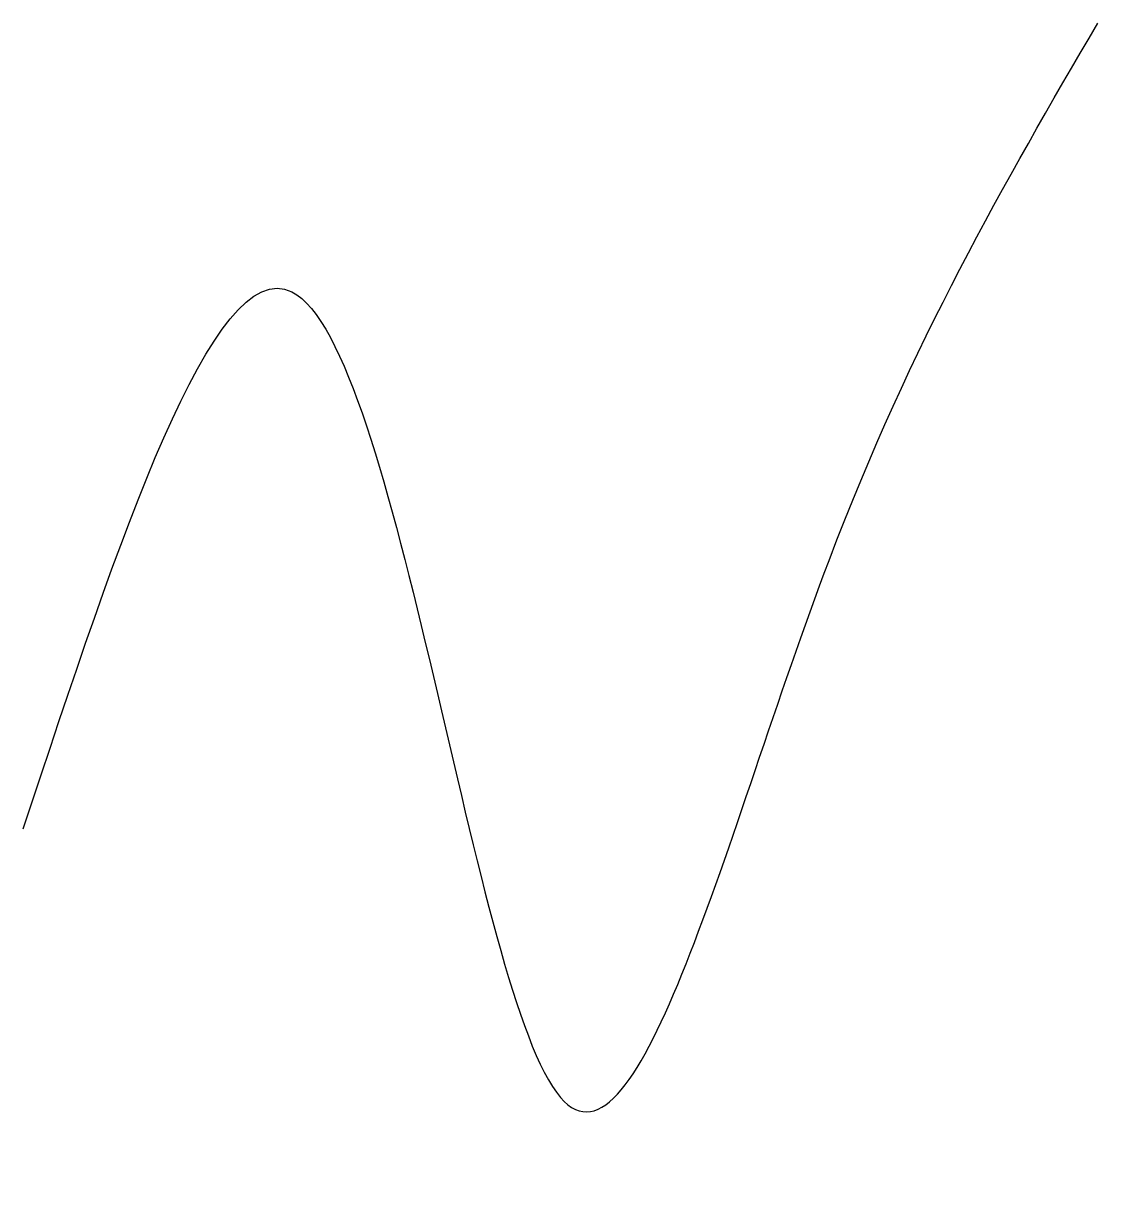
# Model space of a CAD drawing. Header units: metres. Extents: x 0 to 4, y -1.34 to 3.
import ezdxf

# ---------------------------------------------------------------- set-up
doc = ezdxf.new("R2010")
doc.units = ezdxf.units.M
doc.layers.add('Splines', color=7, linetype='Continuous')

msp = doc.modelspace()

# ---------------------------------------------------------------- linework, layer by layer
at = {"layer": 'Splines'}
msp.add_spline([(0, 0), (1, 2, 1), (2, -1, 2), (3, 1), (4, 3, 1)], degree=3, dxfattribs=at)

doc.saveas('drawing.dxf')
